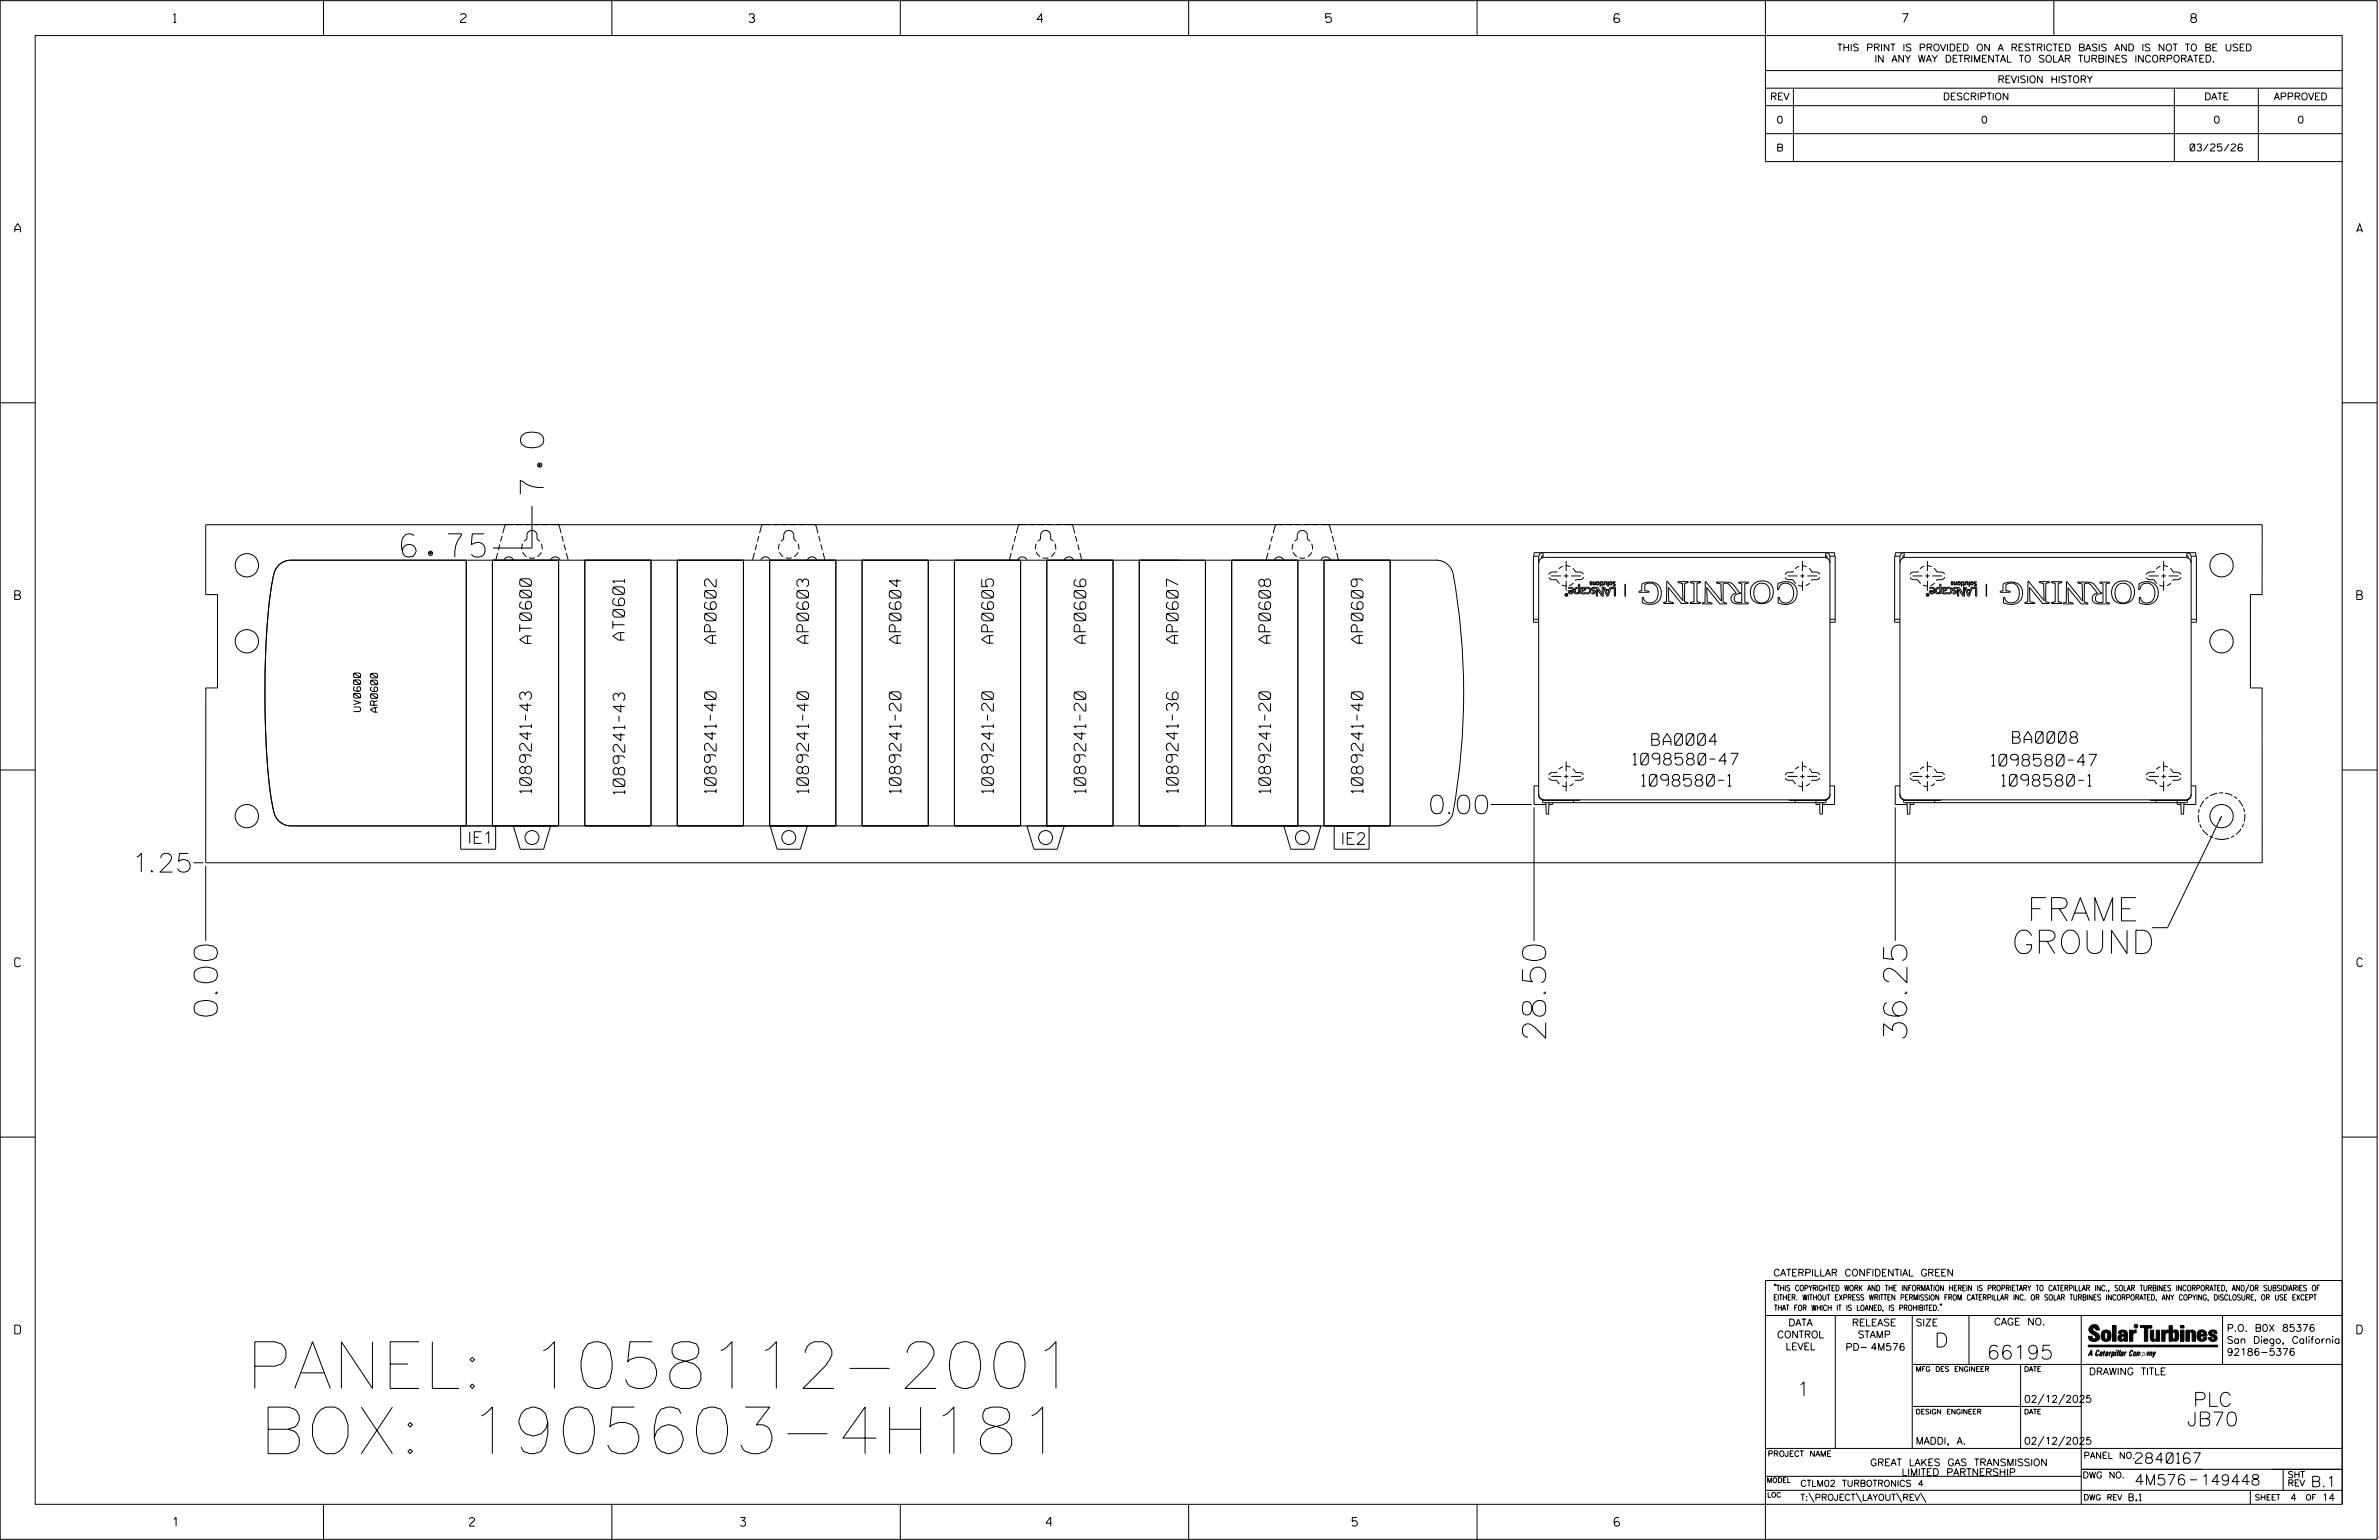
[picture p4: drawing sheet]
<svg xmlns="http://www.w3.org/2000/svg" width="864mm" height="559mm" viewBox="0 0 864 559" stroke-linecap="round" stroke-linejoin="round" font-family="sans-serif">
<defs><g id="words">
<g font-size="16.9">
<text x="89.3" y="503.8">PANEL: 1058112-2001</text>
<text x="94.1" y="527.5">BOX: 1905603-4H181</text>
</g>
<g font-size="8.5">
<text x="197.3" y="179.3" transform="rotate(-90 197.3 179.3)">7.0</text>
<text x="145.7" y="202.2">6.75</text>
<text x="735.9" y="334.2">FRAME</text>
<text x="730.2" y="346">GROUND</text>
<text x="78.9" y="368.7" transform="rotate(-90 78.9 368.7)">0.00</text>
<text x="561.1" y="376.7" transform="rotate(-90 561.1 376.7)">28.50</text>
<text x="692.2" y="376.7" transform="rotate(-90 692.2 376.7)">36.25</text>
</g>
<g font-size="6.8">
<text x="519.4" y="295.3">0.00</text>
<text x="49.7" y="316.4">1.25</text>
</g>
<g font-size="5.1">
<text x="702.3" y="488.8">D</text>
<text x="721.2" y="493.2">66195</text>
<text x="652.2" y="506.5">1</text>
<text x="796.1" y="510.3">PLC</text>
<text x="793.9" y="517.4">JB70</text>
</g>
<g font-size="4.2">
<text x="192.9" y="233.5" transform="rotate(-90 192.9 233.5)">AT0600</text>
<text x="226.7" y="232.3" transform="rotate(-90 226.7 232.3)">AT0601</text>
<text x="260" y="233.4" transform="rotate(-90 260 233.4)">AP0602</text>
<text x="293.5" y="233.4" transform="rotate(-90 293.5 233.4)">AP0603</text>
<text x="327.1" y="233.4" transform="rotate(-90 327.1 233.4)">AP0604</text>
<text x="360.6" y="233.4" transform="rotate(-90 360.6 233.4)">AP0605</text>
<text x="394.1" y="233.4" transform="rotate(-90 394.1 233.4)">AP0606</text>
<text x="427.7" y="233.4" transform="rotate(-90 427.7 233.4)">AP0607</text>
<text x="461.2" y="233.4" transform="rotate(-90 461.2 233.4)">AP0608</text>
<text x="494.8" y="233.4" transform="rotate(-90 494.8 233.4)">AP0609</text>
<text x="730.6" y="269.7">BA0008</text>
<text x="599.6" y="270.4">BA0004</text>
<text x="592.9" y="277.6">1098580-47</text>
<text x="722.9" y="277.9">1098580-47</text>
<text x="192.9" y="287.7" transform="rotate(-90 192.9 287.7)">1089241-43</text>
<text x="260" y="287.7" transform="rotate(-90 260 287.7)">1089241-40</text>
<text x="293.5" y="287.7" transform="rotate(-90 293.5 287.7)">1089241-40</text>
<text x="327.1" y="287.7" transform="rotate(-90 327.1 287.7)">1089241-20</text>
<text x="360.6" y="287.7" transform="rotate(-90 360.6 287.7)">1089241-20</text>
<text x="394.1" y="287.7" transform="rotate(-90 394.1 287.7)">1089241-20</text>
<text x="427.7" y="287.7" transform="rotate(-90 427.7 287.7)">1089241-36</text>
<text x="461.2" y="287.7" transform="rotate(-90 461.2 287.7)">1089241-20</text>
<text x="494.8" y="287.7" transform="rotate(-90 494.8 287.7)">1089241-40</text>
<text x="596" y="285.3">1098580-1</text>
<text x="726.7" y="285.3">1098580-1</text>
<text x="226.8" y="288.1" transform="rotate(-90 226.8 288.1)">1089241-43</text>
<text x="169.7" y="306">IE1</text>
<text x="486.7" y="306.4">IE2</text>
</g>
<g font-size="3.8">
<text x="775.1" y="531">2840167</text>
<text x="774.8" y="538.9">4M576</text>
<text x="798.8" y="538.9">149448</text>
<text x="838.8" y="539.5">B.1</text>
</g>
<g font-size="3.2">
<text x="63" y="8.2">1</text>
<text x="167.2" y="8.2">2</text>
<text x="271.8" y="8.2">3</text>
<text x="376.5" y="8.2">4</text>
<text x="481.2" y="8.2">5</text>
<text x="690.6" y="8.2">7</text>
<text x="795.3" y="8.2">8</text>
<text x="5.4" y="84.3">A</text>
<text x="855.5" y="84.3">A</text>
<text x="5.4" y="217.5">B</text>
<text x="855.6" y="217.5">B</text>
<text x="5.4" y="350.8">C</text>
<text x="855.6" y="350.8">C</text>
<text x="5.4" y="484">D</text>
<text x="855.6" y="484">D</text>
<text x="62.8" y="553.8">1</text>
<text x="170.4" y="553.8">2</text>
<text x="268.8" y="553.8">3</text>
<text x="379.8" y="553.8">4</text>
<text x="490.8" y="553.8">5</text>
<text x="585.9" y="553.8">6</text>
</g>
<g font-size="2.5">
<text x="666.9" y="18.5">THIS PRINT IS PROVIDED ON A RESTRICTED BASIS AND IS NOT TO BE USED</text>
<text x="680.5" y="22.6">IN ANY WAY DETRIMENTAL TO SOLAR TURBINES INCORPORATED.</text>
<text x="725.1" y="30">REVISION HISTORY</text>
<text x="642.6" y="36.3">REV</text>
<text x="705.3" y="36.3">DESCRIPTION</text>
<text x="800.2" y="36.3">DATE</text>
<text x="825.4" y="36.3">APPROVED</text>
<text x="644.9" y="44.7">0</text>
<text x="719.1" y="44.7">0</text>
<text x="803.5" y="44.7">0</text>
<text x="834" y="44.7">0</text>
<text x="644.8" y="54.8">B</text>
<text x="795" y="54.8">03/25/26</text>
<text x="130.9" y="258.2" transform="rotate(-90 130.9 258.2)">UV0600</text>
<text x="137.1" y="258.4" transform="rotate(-90 137.1 258.4)">AR0600</text>
<text x="643.8" y="463">CATERPILLAR CONFIDENTIAL GREEN</text>
<text x="645.1" y="485.5">CONTROL</text>
<text x="649.2" y="481.1">DATA</text>
<text x="672.3" y="481.1">RELEASE</text>
<text x="674.4" y="485.5">STAMP</text>
<text x="695.4" y="481.1">SIZE</text>
<text x="723.8" y="480.8">CAGE NO.</text>
<text x="808.4" y="483.1">P.O. B0X 85376</text>
<text x="648.2" y="489.8">LEVEL</text>
<text x="669.9" y="490">PD- 4M576</text>
<text x="808.4" y="487.5">San Diego, California</text>
<text x="808.4" y="491.8">92186-5376</text>
<text x="758.3" y="498.9">DRAWING TITLE</text>
<text x="734.8" y="508.9">02/12/2025</text>
<text x="695.4" y="524.1">MADDI, A.</text>
<text x="734.8" y="524.1">02/12/2025</text>
<text x="678.9" y="531.9">GREAT LAKES GAS TRANSMISSION</text>
<text x="690.3" y="535.5">LIMITED PARTNERSHIP</text>
<text x="772.8" y="544.6">B.1</text>
<text x="831.4" y="544.6">4</text>
<text x="842.9" y="544.6">14</text>
</g>
<g font-size="2.3">
<text x="756.4" y="529.2">PANEL NO.</text>
<text x="653.5" y="539.4">CTLM02 TURBOTRONICS 4</text>
<text x="756" y="536.3">DWG NO.</text>
<text x="830.4" y="539.3">REV</text>
<text x="830.4" y="536.2">SHT</text>
<text x="653.5" y="544.5">T:\PROJECT\LAYOUT\REV\</text>
</g>
<g font-size="2">
<text x="643.8" y="468.4">&quot;THIS COPYRIGHTED WORK AND THE INFORMATION HEREIN IS PROPRIETARY TO CATERPILLAR INC., SOLAR TURBINES INCORPORATED, AND/OR SUBSIDIARIES OF</text>
<text x="643.8" y="471.8">EITHER. WITHOUT EXPRESS WRITTEN PERMISSION FROM CATERPILLAR INC. OR SOLAR TURBINES INCORPORATED, ANY COPYING, DISCLOSURE, OR USE EXCEPT</text>
<text x="644" y="475.6">THAT FOR WHICH IT IS LOANED, IS PROHIBITED.&quot;</text>
<text x="641.7" y="528.5">PROJECT NAME</text>
<text x="756.3" y="544.3">DWG REV</text>
<text x="818.5" y="544.3">SHEET</text>
<text x="836.9" y="544.3">OF</text>
</g>
<g font-size="1.8">
<text x="695.4" y="497.6">MFG DES ENGINEER</text>
<text x="734.8" y="497.6">DATE</text>
<text x="695.4" y="513.1">DESIGN ENGINEER</text>
<text x="734.8" y="513.1">DATE</text>
<text x="641.3" y="538">MODEL</text>
<text x="641.5" y="543.3">LOC</text>
</g>
<text font-size=".9" x="775.1" y="481.7">R</text>
</g></defs>
<g fill="none" stroke="#000" stroke-width=".36">
<path d="M.1 .2h862.8v558.4h-862.8zM12.8 12.9h837.4v533h-837.4zM117.4 .2v12.7M222.1 .2v12.7M326.8 .2v12.7M431.5 .2v12.7M536.2 .2v12.7M587.9 5.5l-.5-.5h-1l-.5 1v1.7l.5 .4h1l.6-.4v-.6l-.6-.5h-1l-.5 .5M640.9 .2v58.4h209.3M745.6 .2v12.7M640.9 25.6h209.3M640.9 32h209.3"/>
<path d="M640.9 38.3h209.3M651 32v26.6M789.3 32v26.6M819.8 32v26.6M640.9 48.5h209.3M.1 146.2h12.7M850.2 146.2h12.7M74.7 190.4h746.5v25.4h-4.3v33.8h4.3v63.5h-746.5v-63.5h4.3v-33.8h-4.3zM181.4 197.6l-.5 2M182.2 194.5l-.5 2M186.2 190.3l-2.7 .2-1 3M187.3 190.3h2.1"/>
<path d="M189.8 197.3l-.4 2.1M190.3 196.4l1-.7v-1.4a1.83 1.83 0 0 1 1.8-1.8 1.83 1.83 0 0 1 1.8 1.8v1.4l1 .7M190.5 190.3h2.1M193.1 183.6v15.3h-14.2M193.6 190.3h2.2M196.5 197.3l.3 2.1M196.8 190.3h2.1M200 190.3l2.7 .2 1 3M204 194.5l.5 2M204.8 197.6l.5 2M274.7 197.6l-.6 2M275.4 194.5l-.5 2"/>
<path d="M279.5 190.3l-2.8 .2-1 3M280.5 190.3h2.1M283 197.3l-.3 2.1M283.5 196.4l1-.7v-1.4a1.83 1.83 0 0 1 1.8-1.8 1.83 1.83 0 0 1 1.8 1.8v1.4l1 .7M283.7 190.3h2.1M286.8 190.3h2.2M289.7 197.3l.3 2.1M290 190.3h2.1M293.2 190.3l2.8 .2 .9 3M297.2 194.5l.5 2M298 197.6l.5 2M367.9 197.6l-.6 2"/>
<path d="M368.7 194.5l-.5 2M372.7 190.3l-2.8 .2-1 3M373.7 190.3h2.1M376.2 197.3l-.3 2.1M376.8 196.4l.9-.7v-1.4a1.83 1.83 0 0 1 1.9-1.8 1.83 1.83 0 0 1 1.8 1.8v1.4l.9 .7M376.9 190.3h2.1M380.1 190.3h2.1M382.9 197.3l.3 2.1M383.3 190.3h2.1M386.4 190.3l2.8 .2 .9 3M390.4 194.5l.5 2M391.2 197.6l.6 2"/>
<path d="M461.1 197.6l-.5 2M461.9 194.5l-.5 2M465.9 190.3l-2.8 .2-.9 3M467 190.3h2.1M469.4 197.3l-.3 2.1M470 196.4l.9-.7v-1.4a1.83 1.83 0 0 1 1.9-1.8 1.83 1.83 0 0 1 1.8 1.8v1.4l.9 .7M470.1 190.3h2.1M473.3 190.3h2.1M476.1 197.3l.3 2.1M476.5 190.3h2.1M479.6 190.3l2.8 .2 1 3M483.7 194.5l.5 2"/>
<path d="M484.4 197.6l.6 2M169.3 203.3v96.4M178.8 203.3h24v96.4h-24zM178.8 203.3v96.4M183 203.1a1.86 1.86 0 0 1 1.7-1 1.86 1.86 0 0 1 1.6 1M189.8 200.4l1.3 1.6M192.1 202.4h2M196.5 200.4l-1.4 1.6M199.9 203.1a1.86 1.86 0 0 1 1.7-1 1.86 1.86 0 0 1 1.6 1M202.8 203.3v96.4M205.6 200.6l.6 2.5M212.3 203.3v96.4"/>
<path d="M212.3 203.3h24v96.4h-24zM236.3 203.3v96.4M245.9 203.3h24v96.4h-24zM245.9 203.3v96.4M269.9 203.3v96.4M273.9 200.6l-.7 2.6M276.2 203.1a1.86 1.86 0 0 1 1.7-1 1.86 1.86 0 0 1 1.6 1M279.4 203.3h24v96.4h-24zM279.4 203.3v96.4M283 200.4l1.3 1.6M285.3 202.4h2.1M289.7 200.4l-1.4 1.6"/>
<path d="M293.1 203.2a1.86 1.86 0 0 1 1.7-1.1 1.86 1.86 0 0 1 1.7 1.1M298.8 200.6l.6 2.6M303.4 203.3v96.4M312.9 203.3v96.4M312.9 203.3h24.1v96.4h-24.1zM337 203.3v96.4M346.5 203.3h24v96.4h-24zM346.5 203.3v96.4M367.1 200.6l-.7 2.6M369.4 203.1a1.86 1.86 0 0 1 1.7-1 1.86 1.86 0 0 1 1.7 1M370.5 203.3v96.4M376.2 200.4l1.3 1.6"/>
<path d="M378.5 202.4h2.1M380 203.3v96.4M380 203.3h24v96.4h-24zM382.9 200.4l-1.3 1.6M386.3 203.2a1.86 1.86 0 0 1 1.7-1.1 1.86 1.86 0 0 1 1.7 1.1M392 200.6l.7 2.6M404 203.3v96.4M413.6 203.3h24v96.4h-24zM413.6 203.3v96.4M437.6 203.3v96.4M447.1 203.3h24v96.4h-24zM447.1 203.3v96.4"/>
<path d="M460.3 200.6l-.7 2.6M462.6 203.1a1.86 1.86 0 0 1 1.7-1 1.86 1.86 0 0 1 1.7 1M469.4 200.4l1.4 1.6M471.1 203.3v96.4M471.7 202.4h2.1M476.1 200.4l-1.3 1.6M479.5 203.2a1.86 1.86 0 0 1 1.7-1.1 1.86 1.86 0 0 1 1.7 1.1M480.6 203.3h24v96.4h-24zM480.6 203.3v96.4M485.2 200.6l.7 2.6M504.6 203.3v96.4M521.3 203.3a6.3 6.3 0 0 1 6.2 4.7 245.1 245.1 0 0 1-.2 87.5 6.4 6.4 0 0 1-6 4.2"/>
<path d="M521.6 203.3h-416a6.7 6.7 0 0 0-6.5 6.6 277.5 277.5 0 0 0-2.8 50.7l.4 10.9 .7 10a60.3 60.3 0 0 0 2.8 15.1 6.4 6.4 0 0 0 5.4 3.1h416M558.6 201.8h-2v24h2M558.6 204.4a2.05 2.05 0 0 1 2.1-2.2h101.5a2.05 2.05 0 0 1 2.1 2.2M559.8 200.6h-2.9v1.2M560.1 200.5h102.6M560.1 200.5a1.57 1.57 0 0 0-1.5 1.6v86.5a1.57 1.57 0 0 0 1.5 1.6M560.1 201.6l-.4 .2-.1 .7M560.1 200.5v1.8M563.1 209h3.7M567.8 209h1.5M568.4 216l.2 .1M568.4 216h.1"/>
<path d="M568.5 203.6v3.6M568.5 208.2v1.6M568.5 210.7v3.6M568.6 216h.1M568.6 216l.2 .1v-.5l-.1 .4M568.7 215.8l-.3-.2v.4M568.7 215.9l-.1 .1M569.5 213.1a1.25 1.25 0 0 1 1.7 .9 1.25 1.25 0 0 1-1.4 1.4l-.5-.5v-.6l1.7-.1-.6-.7-1 .1zM569.6 214.7l1.2-.1-.6 .6zM570.3 209h3.6M572.1 213.7l.8-.3 .1 .9a.6 .6 0 0 1-.5 .9 .6 .6 0 0 1-.6-.8zM573 211.9h.4v3.6h-.3l-.1-.6a.84 .84 0 0 1-1.1 .5 .84 .84 0 0 1-.5-1.1l.5-1 1.1-.2z"/>
<path d="M573.8 213.1l.5 .1-.1 .4a.74 .74 0 0 1 .9-.6 .74 .74 0 0 1 .5 .9 .74 .74 0 0 1-.9 .6h-.5l.1 .5 .4 .2 .8-.2v.3a1.12 1.12 0 0 1-1.7-.6zM574.2 213.6h.1M574.4 213.7l.5-.3 .3 .3-.2 .4-.8 .1zM575.9 213.1a1.24 1.24 0 0 1 1.6 1.2 1.24 1.24 0 0 1-1.7 1.1v-.3a.84 .84 0 0 0 1.3-.8 .84 .84 0 0 0-1.3-.7zM577.2 211.2l.6-.1-.5 .3 .3 .2a.39 .39 0 0 1 .2 .5 .39 .39 0 0 1-.6 .1l.5-.3-.5-.3zM577.7 211.9h.1M577.7 213.9l1.1 .9-.3 .4-.6-.1-.1 .4h.9l.5-.7M577.7 213.8v.1M577.7 213.8l.6-.7h.9v.4h-.9l-.2 .3 1 .6 .1 .4M578.2 211.1h.2l.2 1 .3-.2v-.8h.3v1.1l-.3-.2-.6 .2zM579.2 214.8h.1M580.8 211.1h.2v1.1h-.2z"/>
<path d="M580.8 212.5l.2 .2zM581.3 211.1l.5 .1v.9h.3l-.5 .6v-.5h-.3l.3-.1v-.8zM582 213.1v3.2h-.6l-1.5-2.6v2.6h-.4v-3.2h.5l1.6 2.7v-2.7h1l.3 .8h1.3l.3-.8h2v3.2h-.5v-2.8h-1.1v-.3l-1.2 3.1h-.4l-1.2-3.2M582.3 211.1l.2 .2 .4-.3 .3 .2v1h-.2l-.2-1-.3 .2v.8h-.2zM583 214.2h1.1l-.6 1.6zM583.5 215.8h.1M583.6 211.1h.2v1.7h-.2zM584.4 211.6v.1M585.2 211.6h.1M585.5 211.3l.9-.2-.7 .4a.66 .66 0 0 1 .6 .4 .66 .66 0 0 1-.2 .7l-.6 .1 .7-.4-.6-.5zM586.2 212.2v.1M589.9 211.9l.1 4.5z"/>
<path d="M596 211.9l1.2-.5 1.4-.2 2.2 .3 1.5 1.1 .8 2-.3 2.2-1.1 1.6-2.1 .9-2.4-.2a1.03 1.03 0 0 1-1.1-.5 1.03 1.03 0 0 1 .1-1.1v-.7l.3-.1a2.76 2.76 0 0 0 3.2 2 2.76 2.76 0 0 0 2.2-3l-.2-2.1a2.74 2.74 0 0 0-4.6-1.2v1.8l1.5 .4v.3h-3.6v-.3l.9-.3zM605 210.9l5.9 7-.2-6.2-1.5-.3v-.3h3.6l-.1 .3-.5 .1a1.19 1.19 0 0 0-.7 1.8v5l1.3 .4v.3l-2.5-.1-4.7-5.8 .2 5.2 1.7 .4v.2l-3.6 .1a.39 .39 0 0 1 .1-.5 .39 .39 0 0 1 .5 0l.5-.2zM609.2 211.1h.1M613.6 211.1h3.7v.3l-1.3 .3v6.7l1.2 .2 .1 .4h-3.7l.1-.4 1.2-.3v-6.6l-1.2-.3zM613.6 211.1h.1M617.3 219h.1M619.1 211.1l5.8 7-.2-5.2a.84 .84 0 0 0 0-1 .84 .84 0 0 0-1-.2l-.6-.1v-.4h4a5.7 5.7 0 0 1 3.9 3.3l.8 .6-.1 .3h-.6a1.69 1.69 0 0 0-1.5 2.2 1.69 1.69 0 0 0 2.4 1l.3-.1v-5.6a.88 .88 0 0 0-.1-1 .88 .88 0 0 0-1-.3v-.4h3.5v.4l-.5 .1a.68 .68 0 0 0-.8 .2 .68 .68 0 0 0 0 .8v5.1a.99 .99 0 0 0 1.2 1v.3h-3.9l-1.8-.6-.5-.8 .1-1.2 .4-.7 1.3-.6-1.8-2.3a1.73 1.73 0 0 0-2.9-.7v5.4a1.06 1.06 0 0 0 1.3 1.2 .88 .88 0 0 1-1.3 .3h-.3a2.48 2.48 0 0 1-2.2-1.6l-3.4-4.2 .1 4.1a.89 .89 0 0 0 .1 1.1 .89 .89 0 0 0 1 .2l.7 .1v.3h-3.6v-.3l.3-.1a1.03 1.03 0 0 0 .7-1.6zM637.6 212.3a3 3 0 0 1 3.7-.2 3 3 0 0 1 1.2 3.5 2.96 2.96 0 0 1-3.1 3.2 2.96 2.96 0 0 1-2.7-3.6l.3-1.9zM645.4 211.8l1.6-.6a4.2 4.2 0 0 1 5.4 4.5 4.2 4.2 0 0 1-6.2 3.3l-.7-.3v-2l.4 .1a2.61 2.61 0 0 0 2.8 2 2.61 2.61 0 0 0 2.3-2.6l.1-1.1a2.83 2.83 0 0 0-1.7-3.2 2.83 2.83 0 0 0-3.4 1.1l-.3 .9h-.5zM648.9 209h3.6M653.5 209h1.6M654.3 203.6v3.6"/>
<path d="M654.3 208.2v1.6M654.3 210.7v3.6M656.1 209h3.6M662.7 200.5v1.8M662.7 200.5a1.57 1.57 0 0 1 1.6 1.6v86.5a1.58 1.58 0 0 1-1.7 1.6M662.7 201.6l.5 .2v.7M663 200.6h3v1.2M664.3 201.8h1.9v24h-1.9M689.7 201.8h-1.9v24h1.9M689.7 204.4a2.05 2.05 0 0 1 2.1-2.2h101.5a2.05 2.05 0 0 1 2.1 2.2M690.9 200.6h-2.9v1.2M691.2 201.6l-.4 .2-.1 .7"/>
<path d="M691.2 200.5a1.57 1.57 0 0 0-1.5 1.6v86.5a1.57 1.57 0 0 0 1.5 1.6M691.2 200.5v1.8M691.2 200.5h102.7M694.3 209h3.6M698.9 209h1.5M699.6 216h.1M699.6 215.8v.2M699.6 215.8l-.1-.2 .3 .2M699.6 215.8h.1M699.7 203.6v3.6M699.7 208.2v1.6M699.7 210.7v3.6"/>
<path d="M699.7 216h.1M699.7 216l.2-.4v.5l-.3-.1M699.8 215.9h.1M699.8 215.9l-.1 .1M699.8 215.8h.1M700.6 213.1a1.25 1.25 0 0 1 1.8 .9 1.25 1.25 0 0 1-1.5 1.4l-.4-.5-.1-.6 1.8-.1-.7-.7-1 .1zM700.7 214.7l1.2-.1a.61 .61 0 0 1-.5 .6 .61 .61 0 0 1-.7-.5zM701.4 209h3.6M703.2 213.7l.9-.3v.9a.62 .62 0 0 1-.5 .9 .62 .62 0 0 1-.6-.8zM704.1 211.9h.5v3.6h-.4l-.1-.6-.1 .2a.71 .71 0 0 1-.8 .4 .71 .71 0 0 1-.6-.6 1.3 1.3 0 0 1 .2-1.4 1.3 1.3 0 0 1 1.3-.4zM704.9 213.1l.5 .1-.1 .4a.73 .73 0 0 1 .8-.6 .73 .73 0 0 1 .6 .9 .73 .73 0 0 1-.9 .6h-.5l.2 .6 1-.1 .1 .3a1.11 1.11 0 0 1-1.7-.6zM705.5 213.7l.5-.3 .3 .3-.2 .4-.8 .1z"/>
<path d="M706.9 213.2a1.22 1.22 0 0 1 1.7 1.1 1.22 1.22 0 0 1-1.7 1.1v-.3a.83 .83 0 0 0 1.2-.8 .83 .83 0 0 0-1.2-.7zM708.3 211.2l.7-.1-.6 .3 .3 .2a.39 .39 0 0 1 .2 .5 .39 .39 0 0 1-.6 .1l.5-.3-.5-.3zM708.8 213.9l1.1 .9-.2 .4-.8-.1v.4h.9l.5-.7M708.8 213.8v.1M708.8 213.8l.6-.7h.9l-.1 .4h-.7l-.3 .3 1.1 1M708.8 211.9h.1M709.3 211.1h.2l.2 1 .3-.2v-.8h.2v1.1l-.1-.2-.5 .3-.3-.2zM710.3 214.8h.1M711.9 211.1h.3v1.1h-.3zM711.9 212.5l.2 .2zM712.4 211.1l.5 .1 .1 .9h.2l-.4 .6v-.5h-.4l.4-.1v-.6zM713.1 213.1v3.2h-.6l-1.5-2.6v2.6h-.4v-3.2h.6l1.6 2.7-.1-2.7h1l.3 .8h1.3l.3-.8h2v3.2h-.4v-2.8h-1.2v-.3l-1.1 3.1h-.5l-1.2-3.2"/>
<path d="M713.4 211.1l.2 .2 .4-.3 .3 .2 .1 1h-.2l-.2-1-.3 .2-.1 .8h-.2zM714.1 214.2h1.1l-.5 1.6zM714.6 215.8h.1M714.8 211.1h.2v1.7h-.2zM715.5 211.6v.1M716.4 211.6h.1M716.6 211.3l.9-.2-.7 .4a.67 .67 0 0 1 .6 .4 .67 .67 0 0 1-.1 .7l-.6 .1 .6-.4-.6-.5zM717.3 212.2v.1M721 211.9l.1 4.5zM727.1 211.9l1.2-.5 1.4-.2 2.3 .3 1.4 1.1 .8 1.8-.2 2.2-1.1 1.8-2.2 .9-2.4-.2a1.03 1.03 0 0 1-1-.5 1.03 1.03 0 0 1 0-1.1v-.7h.4a2.67 2.67 0 0 0 2.7 1.9 2.67 2.67 0 0 0 2.5-2.2l.1-1.6-.2-1.3a2.76 2.76 0 0 0-4.6-1.2v1.8l1.5 .4v.3h-3.6v-.3l1-.3zM736.2 210.9l5.8 7-.1-6.2-1.6-.3v-.3h3.6v.3l-.6 .1a1.19 1.19 0 0 0-.6 1.8l-.1 5 1.3 .4v.3l-2.4-.1-4.8-5.8 .2 5.1 1.7 .5v.3h-3.5v-.4l1-.2zM740.3 211.1h.1"/>
<path d="M744.7 211.1h3.7l-.1 .3-1.2 .3v6.7l1.2 .2 .1 .4M744.7 211.1v.3l1.4 .3v6.6l-1.3 .3-.1 .4h3.7M744.8 211.1h-.1M748.4 219h.1M750.2 211.1l5.8 7-.1-5.2a.86 .86 0 0 0-.1-1 .86 .86 0 0 0-1-.2l-.5-.1v-.4h4a5.7 5.7 0 0 1 3.8 3.3l.8 .6-.1 .3h-.6a1.69 1.69 0 0 0-1.5 2.2 1.69 1.69 0 0 0 2.5 1l.2-.2v-5.5a.89 .89 0 0 0-.1-1 .89 .89 0 0 0-.9-.3v-.4h3.4v.4l-.5 .1a.68 .68 0 0 0-.8 .2 .68 .68 0 0 0 0 .8v5.1a.98 .98 0 0 0 1.3 1v.3h-4l-1.8-.6-.5-1 .1-1 .7-.8 1-.5-1.8-2.3a1.72 1.72 0 0 0-2.9-.7v5.4a1.05 1.05 0 0 0 1.3 1.2 .77 .77 0 0 1-1.2 .3h-.5a2.33 2.33 0 0 1-2-1.5l-3.5-4.3 .1 3.9a.95 .95 0 0 0 0 1 .95 .95 0 0 0 .9 .5l.9 .1v.3h-3.5l-.1-.3a.99 .99 0 0 0 1-.4 .99 .99 0 0 0 .1-1.1zM768.8 212.3a3 3 0 0 1 3.6-.1 3 3 0 0 1 1.2 3.4 2.99 2.99 0 0 1-3.2 3.2 2.99 2.99 0 0 1-2.6-3.8l.2-1.3zM776.6 211.8l1.5-.6a4.2 4.2 0 0 1 5.4 4.5 4.2 4.2 0 0 1-6.2 3.3l-.7-.3v-2l.4 .1a2.6 2.6 0 0 0 2.8 2 2.6 2.6 0 0 0 2.3-2.6l.1-1.1a2.83 2.83 0 0 0-1.6-3.2 2.83 2.83 0 0 0-3.5 1.1l-.3 .9h-.4zM780 209h3.7M784.6 209h1.6M785.4 203.6v3.6M785.4 208.2v1.6M785.4 210.7v3.6"/>
<path d="M787.2 209h3.6M793.8 201.6l.5 .2v.7M793.9 200.5a1.57 1.57 0 0 1 1.5 1.6v86.5a1.57 1.57 0 0 1-1.5 1.6M793.9 200.5v1.8M794.2 200.6h2.9v1.2M795.4 201.8h1.9v24h-1.9M556.6 224.7h2M664.3 224.7h1.9M687.8 224.7h1.9M795.4 224.7h1.9M.1 279.4h12.7M568.5 276.3v3.6"/>
<path d="M654.3 276.3v3.6M699.7 276.3v3.6M785.4 276.3v3.6M850.2 279.4h12.7M167.2 299.7v8.5h12.7v-8.5M186.3 299.7l2.6 8.5h8.4l2.6-8.5M279.6 299.7l2.5 8.5h8.4l2.6-8.5M372.8 299.7l2.5 8.5h8.5l2.5-8.5M466 299.7l2.6 8.5h8.4l2.5-8.5M484.3 299.7v8.5h12.7v-8.5M541.2 291.9h14.8M556.9 293v48.4"/>
<path d="M558.6 285.2h-1.7v6.7h4.3M558.6 288.1a2.11 2.11 0 0 0 2.1 2.1h101.5a2.11 2.11 0 0 0 2.1-2.1M559.9 290.4l.3 .9h102.5l.2-.9M560.1 290.2l-.2 .2M560.1 290.2h.2M561.2 291.3l.2 4.2 .8-.1 .1-4.1M563.1 281.7h3.7M563.6 291.3v.6h-1.3M563.6 290.2v.2M567.8 281.7h1.5M568.5 281v1.5M568.5 283.5v3.6"/>
<path d="M570.3 281.7h3.6M571.3 290.2v1.1M573.3 290.2l-.1 .2h-13.3M648.9 281.7h3.6M649.5 290.2l.1 .2h13.3M651.6 290.2v1.1M653.5 281.7h1.6M654.3 281v1.5M654.3 283.5v3.6M656.1 281.7h3.6M659.2 290.2v1.7h1.4M661.7 291.3l-.3 4.2-.7-.1-.2-4.1"/>
<path d="M662.7 290.2l.2 .2M664.3 285.2h1.7v6.7h-4.4M688 293v48.4M689.7 285.2h-1.7v6.7h4.3M689.7 288.1a2.11 2.11 0 0 0 2.1 2.1h101.5a2.11 2.11 0 0 0 2.1-2.1M691 290.4l.3 .9h102.4l.4-.9M691.2 290.2h.2M691.3 290.2l-.3 .2M692.3 291.3l.2 4.2 .8-.1 .1-4.1M694.3 281.7h3.6M694.8 291.3v.6h-1.4M694.8 290.2v.2"/>
<path d="M698.9 281.7h1.5M699.7 281v1.5M699.7 283.5v3.6M701.4 281.7h3.6M702.3 290.2v1.1M704.4 290.2v.2h-13.4M780 281.7h3.7M780.7 290.2v.2h13.4M782.7 290.2v1.1M784.6 281.7h1.6M785.4 281v1.5M785.4 283.5v3.6"/>
<path d="M787.2 281.7h3.6M790.3 290.2v1.7h1.4M792.8 291.3l-.2 4.2-.8-.1-.1-4.1M793.6 290.2h.3M793.8 290.2l.3 .2M795.4 285.2h1.7v6.7h-4.3M806.4 296.1l-19.6 40.5h-5.6M70.2 313.1h3.6M74.7 314.1v27.3M.1 412.6h12.7M850.2 412.6h12.7M640.9 477.3h209.3"/>
<path d="M644.2 466.1l-.1 .4M644.7 466.1l-.2 .4M666.2 477.3v48.3M694.2 477.3v48.3M704.4 473.3l-.1 .4M704.8 473.3l-.1 .4M714.8 477.3v17.8M755.5 477.3v68.6M806.8 477.3v17.8M816.5 466l-1.4 3.1M850.2 464.6h-209.3v94M850.2 464.8v81.1"/>
<path d="M694.2 495.1h156M733.5 495.1v30.5M758.6 481.4a2.02 2.02 0 0 1 3.1-.1l.5 1.3h-1.3l-.2-.6-.4-.2-.6 .1-.1 .4 .4 .7a2.46 2.46 0 0 1 2.2 2.9 2.83 2.83 0 0 1-3.8 .3l-.3-1.3h1.3l.2 .7 .6 .3 .5-.2 .2-.5-.4-.6-1.9-1.2-.4-.9zM759.2 491.3h-.7l.7-1.2v1.9h.2l-.1-2.1-1.3 2.1 .5-.5h.7M761.3 490l.3-.2 .4 .3-.1 .3-.3-.4-.4 .3-.3 1.6h.4l.4-.5-.3 .6-.4 .1-.3-.4zM762.6 490.6l.5-.1-.1 1.4h-.9a.74 .74 0 0 1 .9-.8l-.3 .7-.5 .1 .2-.5 .6-.2v-.5l-.7 .2zM763 483.2a2.17 2.17 0 0 1 3.1 0l.3 1.4-.3 1.5a2.17 2.17 0 0 1-3.1 0l-.3-1.5zM763.6 490.5l.4-.4 .2 .6h-.3l-.3 .9 .2 .4-.3-.1zM764.1 483.7l.5-.4 .4 .3v2.2l-.4 .2-.5-.2zM764.6 491.1l.6 .2v-.7l-.4-.1-.4 .6-.1 .8h.6M764.6 491.1l-.1 .8h.4M764.6 482.6v.8"/>
<path d="M764.8 490.7l.4 .1v.3h-.6zM765 491.5l-.1 .4zM766 490.5l-.5 1.5zM766 490.8l.4-.3-.4 .4M766.9 481h1.3v5.7h-1.3zM767 490.8l.5 .1-.3 .8-.4 .2zM767.3 490.5h-.5l-.5 2M767.3 490.5a.8 .8 0 0 1 .2 1 .8 .8 0 0 1-.9 .4l-.1 .6M767.3 490.5l-.1 .2M768.1 490.5l-.4 1.5zM768.2 489.9h.3l-.1 .2h-.2zM769 489.9l-.5 2.1z"/>
<path d="M769.7 489.9l-.6 2.1zM770.1 491.4l.5-.3-.5 .8zM770.4 491.9h.1M770.6 491.1l.1-.4-.7 .2 .1-.3 .6-.1 .2 .3-.5 1.1M770.6 491.1a.74 .74 0 0 0-.8 .8h.6M771 484.8h-.7l-.3 .6 .4 .7 .5-.3 .1-2.4h-.8l-.1 .4h-1.2a1.71 1.71 0 0 1 1.8-1.3 1.71 1.71 0 0 1 1.6 1.4v2.8h-1.1l-.1-.6M771 484.2l-1.5 .1a1.41 1.41 0 0 0 0 2.4l.5 .1 1.1-.7M771.2 486.1h-.1M771.4 490.5l.1 .3 .4-.3-.9 1.5zM771.5 490.8h.1M773 482.7h1.2v.5l.5-.5 .7-.1v1h-.6l-.5 .4-.1 2.7h-1.2zM773.3 490.3l.6-.4 .4 .2-.1 .4-.3-.4a1.28 1.28 0 0 0-.5 1.8l.6-.4-.1 .4-.8 .1z"/>
<path d="M774.7 490.8l.5-.3a.88 .88 0 0 1 .2 .9 .88 .88 0 0 1-.7 .7l-.2-.2zM774.8 490.9h.5l-.3 1h-.3l-.2-.2zM775.2 490.5l-.1 .2M776.8 481h4.3v.9h-1.5v4.8h-1.3M776.8 490.6l-.8 .2v-.3l-.4 1.5 .8-1.3v1.3l.3-1.2M779.3 491.1h.4M779.6 490.5h.3l-.3 1.4M779.6 490.7h.2l-.1 .4M779.7 491.1l-.1 .4M779.7 491.1l-.4 .2M780.1 492l.4-1.5 .1 .3 .3-.3 .3 .2-.3 1.3v-1.3l-.7 1.3M780.6 482.7h1.2v2.7l.1 .4 .4 .3 .4-.7v-2.7h1.2l.1 4h-1.3v-.5l-1.1 .6-.7-.3-.3-.7z"/>
<path d="M781.6 492.5l1-2-.8 1.3-.2-1.3-.2 2M784.7 482.7h1.2v.5l.5-.5 .7-.1v1h-.5l-.6 .4-.1 2.7h-1.2zM787.4 481h1.2v2a1.4 1.4 0 0 1 2.2 .2l.1 1.4-.4 1.9-1.5 .1-.4-.5v-1l.5 .9 .5-.3v-2.1l-.5-.4-.5 .7v2.8h-1.2zM791.5 482.7h1.3v4h-1.3zM791.5 481h1.3v.9h-1.3zM793.5 482.7h1.3v.4l.7-.5 1.1 .2 .4 .6v3.3h-1.2l-.3-3.4-.7 .2v3.2h-1.3zM794.8 483.1h.1M797.7 483.2a1.92 1.92 0 0 1 2.4-.5 1.92 1.92 0 0 1 1 2.1h-2.3v.8l.6 .5 .5-.3v-.5h1.2a1.83 1.83 0 0 1-2.1 1.4 1.83 1.83 0 0 1-1.5-2.1zM798.8 484.2v.6M799.1 483.4h.6l.2 .8h-1.1zM804.6 482.9a1.84 1.84 0 0 0-2.9 .8 3.3 3.3 0 0 0 2.2 1.9l-.5 .5-.4-.3-.1-.4h-1.2l.1 .6a1.92 1.92 0 0 0 2.9 .4M804.9 483.8h-1.2l-.2-.6-.5 .1-.1 .3 .1 .3 1.8 .9"/>
<path d="M805.1 488.1h-47.1v.6h47.1M694.2 510.3h61.3M742 505.8l-2.2 3.9M749.5 505.8l-2.2 3.9M640.9 525.6h209.2M640.9 535.7h114.6M742 521.1l-2.2 3.8M749.5 521.1l-2.2 3.8M755.5 533.2h94.7M795 537h2.6M828.8 533.2v7.6M117.4 545.9v12.7"/>
<path d="M222.1 545.9v12.7M326.8 545.9v12.7M431.5 545.9v12.7M536.2 545.9v12.7M640.9 540.8h209.3M656.6 541.7l2 3.5M673.8 541.7l1.9 3.5M688.4 541.7l2 3.5M697.2 541.7l1.9 3.5M816.9 541v4.9M863.5 558h.1"/>
<circle cx="89.6" cy="205.1" r="4.2"/>
<circle cx="568.6" cy="215.8" r=".52"/>
<circle cx="568.6" cy="215.8" r=".37"/>
<circle cx="580" cy="211.6" r=".6"/>
<circle cx="580" cy="211.6" r=".38"/>
<circle cx="584.6" cy="211.7" r=".58"/>
<circle cx="584.8" cy="211.7" r=".4"/>
<circle cx="639.6" cy="214.9" r="4.2"/>
<circle cx="699.7" cy="215.8" r=".52"/>
<circle cx="699.7" cy="215.8" r=".37"/>
<circle cx="711.1" cy="211.6" r=".6"/>
<circle cx="711.1" cy="211.6" r=".37"/>
<circle cx="715.8" cy="211.7" r=".6"/>
<circle cx="715.9" cy="211.6" r=".4"/>
<circle cx="770.7" cy="214.9" r="4.2"/>
<circle cx="806.4" cy="205.1" r="4.2"/>
<circle cx="89.6" cy="232.7" r="4.2"/>
<circle cx="806.5" cy="232.7" r="4.2"/>
<circle cx="89.6" cy="296.1" r="4.2"/>
<circle cx="806.5" cy="296.1" r="4.2"/>
<circle cx="193.1" cy="303.9" r="2.54"/>
<circle cx="286.3" cy="303.9" r="2.53"/>
<circle cx="379.5" cy="303.9" r="2.54"/>
<circle cx="472.8" cy="303.9" r="2.53"/>
<circle cx="775.4" cy="481.2" r=".69"/>
</g>
<g fill="#000">
<path d="M806.4 296.1l-.4 1.7-.5-.3zM768.1 490.5l-.4 1.5zM768.2 489.9h.3l-.1 .2h-.2zM769 489.9l-.5 2.1zM769.7 489.9l-.6 2.1zM791.5 481h1.3v.9h-1.3zM791.5 482.7h1.3v4h-1.3zM758 488.1h47.1v.6h-47.1z"/>
<path d="M759.2 489.9l-1.2 2.1 .5-.5h.7v.5h.2zM759.2 490.1v1.2h-.7z" fill-rule="evenodd"/>
<path d="M758.6 481.4a2.02 2.02 0 0 1 3.1-.1l.5 1.3h-1.3l-.2-.6-.4-.2-.6 .1-.1 .4 .4 .7a2.46 2.46 0 0 1 2.2 2.9 2.83 2.83 0 0 1-3.8 .3l-.3-1.3h1.3l.2 .7 .6 .3 .5-.2 .2-.5-.4-.6-1.9-1.2-.4-.9z" fill-rule="evenodd"/>
<path d="M761.3 490l.3-.2 .4 .3-.1 .3-.3-.4-.4 .3-.3 1.6h.4l.4-.5-.3 .6-.4 .1-.3-.4z" fill-rule="evenodd"/>
<path d="M762.6 490.6l.5-.1-.1 1.4h-.9a.74 .74 0 0 1 .9-.8l-.6 .3-.2 .5 .5-.1 .3-.6v-.5l-.7 .2z" fill-rule="evenodd"/>
<path d="M763.6 490.5l.4-.4 .2 .6h-.3l-.3 .9 .2 .4-.3-.1z" fill-rule="evenodd"/>
<path d="M764.8 490.5l.5 .3-.1 .5h-.6l.6-.2v-.3l-.4-.1-.3 1.2h.4l.3-.4-.6 .6-.3-.2v-.4z" fill-rule="evenodd"/>
<path d="M763 483.2a2.17 2.17 0 0 1 3.1 0l.3 1.4-.3 1.5a2.17 2.17 0 0 1-3.1 0l-.3-1.5zM764.1 483.7v2.1l.5 .2 .4-.2v-2.2l-.4-.3z" fill-rule="evenodd"/>
<path d="M766 490.5v.3l.4-.1-.4 .2-.5 1.1z" fill-rule="evenodd"/>
<path d="M766.8 490.5l-.5 2 .3-.6a.71 .71 0 0 0 .9-.5 .71 .71 0 0 0-.4-.9zM767 490.8l.5 .1-.3 .8-.4 .2z" fill-rule="evenodd"/>
<path d="M766.9 481h1.3v5.7h-1.3z" fill-rule="evenodd"/>
<path d="M770.1 490.6l.6-.1 .2 .3-.4 1.2-.5 .1-.2-.5 .3-.5h.5l-.7 .5v.3l.4-.1 .4-.9-.5-.2-.2 .2z" fill-rule="evenodd"/>
<path d="M769.4 482.8l-.5 1h1.2l.1-.4h.8v.8l-1.5 .1a1.41 1.41 0 0 0 0 2.4l.5 .1 1.1-.7 .1 .6h1.1v-2.8a1.79 1.79 0 0 0-2.4-1.2zM770.3 484.8h.7l-.1 1-.5 .3-.4-.7z" fill-rule="evenodd"/>
<path d="M771.4 490.5l.1 .3 .4-.3-.9 1.5z" fill-rule="evenodd"/>
<path d="M773 482.7h1.2v.5l.5-.5 .7-.1v1h-.6l-.5 .4-.1 2.7h-1.2z" fill-rule="evenodd"/>
<path d="M773.3 490.3l.6-.4 .4 .2-.1 .4-.3-.4a1.28 1.28 0 0 0-.5 1.8l.6-.4-.3 .5h-.6z" fill-rule="evenodd"/>
<path d="M774.7 490.8l-.2 1.1h.7a.96 .96 0 0 0 0-1.4zM774.8 490.9h.5l-.1 .6-.5 .4-.2-.2z" fill-rule="evenodd"/>
<path d="M776 490.5v.3l.4-.3 .2 .3 .7-.2-.3 1.4v-1.3l-.6 1.3v-1.3l-.8 1.3z" fill-rule="evenodd"/>
<path d="M776.8 481h4.3v.9h-1.5v4.8h-1.3v-4.8h-1.5z" fill-rule="evenodd"/>
<path d="M777.9 490.5l-.5 2 .3-.6a.71 .71 0 0 0 .9-.5 .71 .71 0 0 0-.4-.9zM778.1 490.8l.3-.1 .1 .4-.5 .8-.2-.5z" fill-rule="evenodd"/>
<path d="M779.3 490.6l.6-.1-.3 1.5-.7-.1a.67 .67 0 0 1 .8-.8l-.6 .3-.1 .5 .4-.1 .4-.9-.4-.2-.3 .2z" fill-rule="evenodd"/>
<path d="M780.5 490.5l.1 .3 .3-.3 .3 .2-.3 1.3v-1.3l-.8 1.3z" fill-rule="evenodd"/>
<path d="M780.6 482.7h1.2v2.7l.1 .4 .4 .3 .4-.7v-2.7h1.2l.1 4h-1.3v-.5l-1.1 .6-.7-.3-.3-.7z" fill-rule="evenodd"/>
<path d="M781.6 490.5l.2 1.3 .8-1.3-1.2 2z" fill-rule="evenodd"/>
<path d="M784.7 482.7h1.2v.5l.5-.5 .7-.1v1h-.5l-.6 .4-.1 2.7h-1.2z" fill-rule="evenodd"/>
<path d="M787.4 481h1.2v2a1.4 1.4 0 0 1 2.2 .2l.1 1.4-.4 1.9-1.5 .1-.4-.5v-1l.5 .9 .5-.3v-2.1l-.5-.4-.5 .7v2.8h-1.2z" fill-rule="evenodd"/>
<path d="M793.5 482.7h1.3v.4a1.29 1.29 0 0 1 2.2 .3v3.3h-1.2l-.3-3.4-.7 .2v3.2h-1.3z" fill-rule="evenodd"/>
<path d="M797.7 483.2a1.92 1.92 0 0 1 2.4-.5 1.92 1.92 0 0 1 1 2.1h-2.3v.8l.6 .5 .5-.3v-.5h1.2a1.83 1.83 0 0 1-2.1 1.4 1.83 1.83 0 0 1-1.5-2.1zM799.1 483.4l-.3 .8h1.1l-.2-.8z" fill-rule="evenodd"/>
<path d="M801.9 483.2a1.94 1.94 0 0 1 3 .1v.5h-1.2l-.2-.6-.5 .1-.1 .3 .1 .3 1.8 .9a1.2 1.2 0 0 1 .1 1.3 1.2 1.2 0 0 1-1.2 .7l-1.6-.4-.4-1h1.2l.1 .4 .4 .3 .5-.5a3.3 3.3 0 0 1-2.2-1.9z" fill-rule="evenodd"/>
<circle cx="761.4" cy="492" r=".07"/>
<circle cx="762.2" cy="485.1" r=".07"/>
<circle cx="769.3" cy="492" r=".07"/>
<circle cx="773.1" cy="486.7" r=".07"/>
<circle cx="791.5" cy="486.7" r=".07"/>
<circle cx="791.5" cy="481" r=".07"/>
<circle cx="794.8" cy="486.7" r=".07"/>
</g>
<path d="M806.4 304.6a8.4 8.4 0 0 0 7.5-12.4 8.4 8.4 0 0 0-14.5-.8 8.4 8.4 0 0 0 6.2 13.1l.8 .1" fill="none" stroke="#000" stroke-width=".36" stroke-dasharray="2.8 .7 1.4 .7" stroke-linecap="butt"/>
<g fill="none" stroke="#000" stroke-width=".36" stroke-dasharray="1.7 1.1" stroke-linecap="butt">
<path d="M563.6 207.6h1.5M563.6 207.6a1.39 1.39 0 0 0-1.4 1.4 1.39 1.39 0 0 0 1.4 1.4M565.1 210.4h-1.5M565.1 210.4a3.7 3.7 0 0 0 3.4 2.3 3.7 3.7 0 0 0 3.5-2.3M572 207.6h1.5M572 207.6a3.7 3.7 0 0 0-3.5-2.3 3.7 3.7 0 0 0-3.4 2.3M573.5 210.4h-1.5M573.5 210.4a1.39 1.39 0 0 0 1.4-1.4 1.39 1.39 0 0 0-1.4-1.4M649.3 207.6h1.6M649.3 207.6a1.39 1.39 0 0 0-1.4 1.4 1.39 1.39 0 0 0 1.4 1.4M650.9 210.4h-1.6M650.9 210.4a3.7 3.7 0 0 0 3.4 2.3 3.7 3.7 0 0 0 3.4-2.3"/>
<path d="M657.7 207.6h1.6M657.7 207.6a3.7 3.7 0 0 0-3.4-2.3 3.7 3.7 0 0 0-3.4 2.3M659.3 210.4h-1.6M659.3 210.4a1.39 1.39 0 0 0 1.4-1.4 1.39 1.39 0 0 0-1.4-1.4M694.7 207.6h1.5M694.7 207.6a1.39 1.39 0 0 0-1.4 1.4 1.39 1.39 0 0 0 1.4 1.4M696.2 210.4h-1.5M696.2 210.4a3.7 3.7 0 0 0 3.5 2.3 3.7 3.7 0 0 0 3.4-2.3M703.1 207.6h1.5M703.1 207.6a3.7 3.7 0 0 0-3.4-2.3 3.7 3.7 0 0 0-3.5 2.3M704.6 210.4h-1.5M704.6 210.4a1.39 1.39 0 0 0 1.4-1.4 1.39 1.39 0 0 0-1.4-1.4"/>
<path d="M780.5 207.6h1.5M780.5 207.6a1.39 1.39 0 0 0-1.5 1.4 1.39 1.39 0 0 0 1.5 1.4M782 210.4h-1.5M782 210.4a3.7 3.7 0 0 0 3.4 2.3 3.7 3.7 0 0 0 3.4-2.3M788.8 207.6h1.6M788.8 207.6a3.7 3.7 0 0 0-3.4-2.3 3.7 3.7 0 0 0-3.4 2.3M790.4 210.4h-1.6M790.4 210.4a1.39 1.39 0 0 0 1.4-1.4 1.39 1.39 0 0 0-1.4-1.4M563.6 280.3a1.41 1.41 0 0 0-1.4 1.4 1.41 1.41 0 0 0 1.4 1.4M563.6 280.3h1.5M565.1 283.1a3.7 3.7 0 0 0 3.4 2.3 3.7 3.7 0 0 0 3.5-2.3M565.1 283.1h-1.5"/>
<path d="M572 280.3h1.5M572 280.3a3.7 3.7 0 0 0-3.5-2.3 3.7 3.7 0 0 0-3.4 2.3M573.5 283.1h-1.5M573.5 283.1a1.41 1.41 0 0 0 1.4-1.4 1.41 1.41 0 0 0-1.4-1.4M649.3 280.3h1.6M649.3 280.3a1.41 1.41 0 0 0-1.4 1.4 1.41 1.41 0 0 0 1.4 1.4M650.9 283.1h-1.6M650.9 283.1a3.7 3.7 0 0 0 3.4 2.3 3.7 3.7 0 0 0 3.4-2.3M657.7 280.3h1.6M657.7 280.3a3.7 3.7 0 0 0-3.4-2.3 3.7 3.7 0 0 0-3.4 2.3M659.3 283.1h-1.6M659.3 283.1a1.41 1.41 0 0 0 1.4-1.4 1.41 1.41 0 0 0-1.4-1.4"/>
<path d="M694.7 280.3a1.41 1.41 0 0 0-1.4 1.4 1.41 1.41 0 0 0 1.4 1.4M694.7 280.3h1.5M696.2 283.1a3.7 3.7 0 0 0 3.5 2.3 3.7 3.7 0 0 0 3.4-2.3M696.2 283.1h-1.5M703.1 280.3h1.5M703.1 280.3a3.7 3.7 0 0 0-3.4-2.3 3.7 3.7 0 0 0-3.5 2.3M704.6 283.1h-1.5M704.6 283.1a1.41 1.41 0 0 0 1.4-1.4 1.41 1.41 0 0 0-1.4-1.4M780.5 280.3h1.5M780.5 280.3a1.41 1.41 0 0 0-1.5 1.4 1.41 1.41 0 0 0 1.5 1.4M782 283.1h-1.5M782 283.1a3.7 3.7 0 0 0 3.4 2.3 3.7 3.7 0 0 0 3.4-2.3"/>
<path d="M788.8 280.3h1.6M788.8 280.3a3.7 3.7 0 0 0-3.4-2.3 3.7 3.7 0 0 0-3.4 2.3M790.4 283.1h-1.6M790.4 283.1a1.41 1.41 0 0 0 1.4-1.4 1.41 1.41 0 0 0-1.4-1.4"/>
</g>
<use href="#words"/>
</svg>
